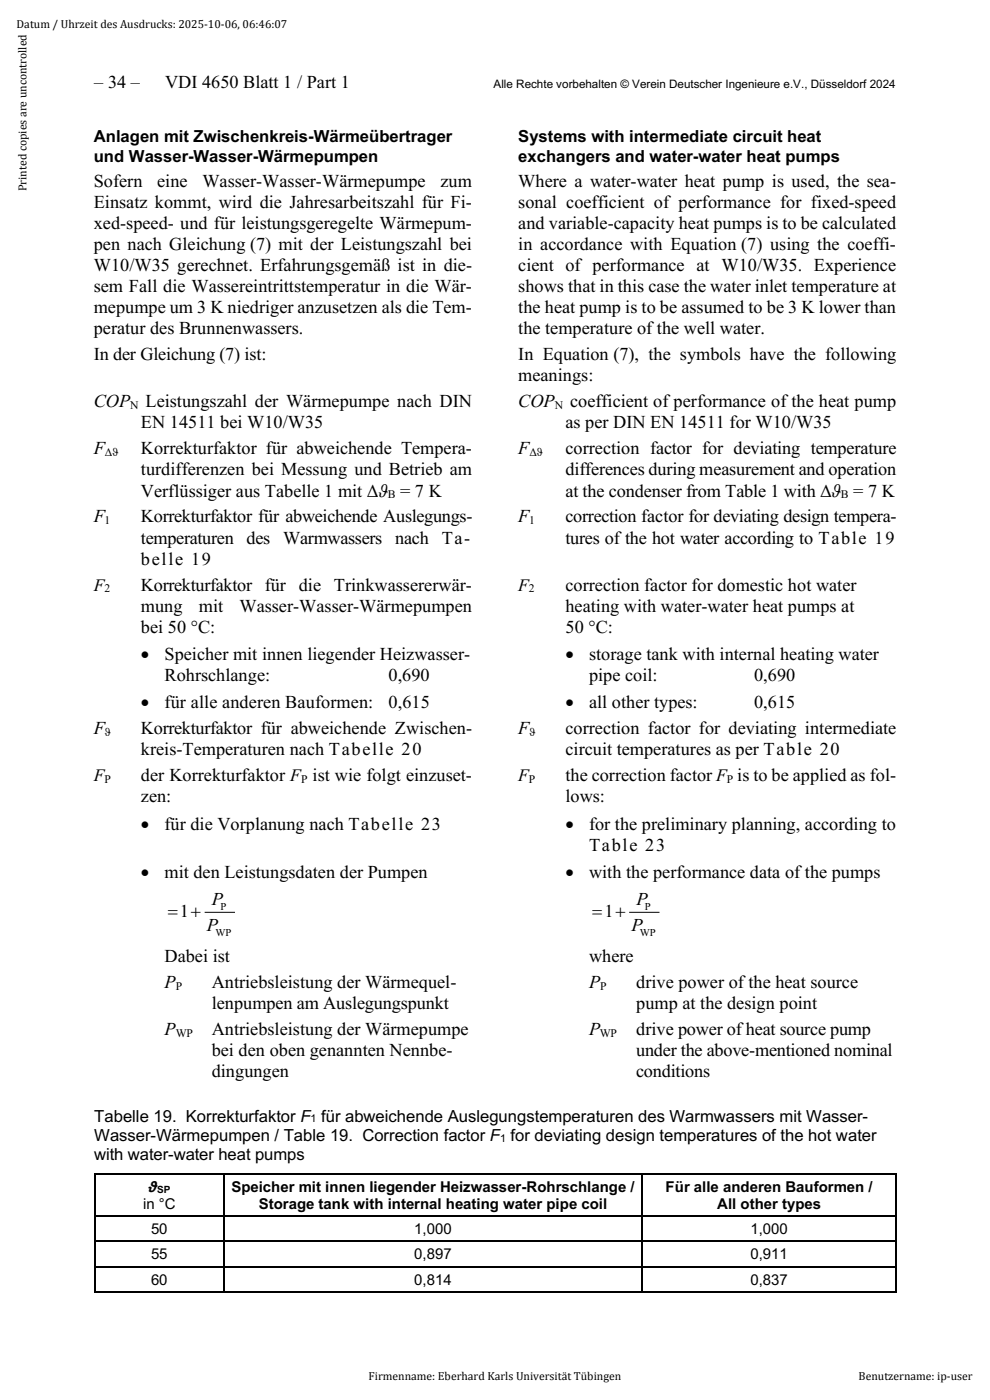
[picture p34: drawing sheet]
<svg xmlns="http://www.w3.org/2000/svg" width="210mm" height="297mm" viewBox="0 0 210 297" stroke-linecap="round" stroke-linejoin="round" font-family="sans-serif">
<defs><g id="words">
<g font-size="3.9">
<text x="20" y="18.6">– 34 –</text>
<text x="35" y="18.6">VDI 4650 Blatt 1 / Part 1</text>
<text x="19.9" y="39.7">Sofern</text>
<text x="33.4" y="39.7">eine</text>
<text x="42.9" y="39.7">Wasser-Wasser-Wärmepumpe</text>
<text x="93.4" y="39.7">zum</text>
<text x="110" y="39.7">Where a water-water heat pump is used, the sea-</text>
<text x="19.9" y="44.2">Einsatz kommt, wird die Jahresarbeitszahl für Fi-</text>
<text x="110" y="44.2">sonal coefficient of performance for fixed-speed</text>
<text x="19.9" y="48.6">xed-speed- und für leistungsgeregelte Wärmepum-</text>
<text x="19.9" y="53.1">pen nach Gleichung (7) mit der Leistungszahl bei</text>
<text x="110" y="48.6">and variable-capacity heat pumps is to be calculated</text>
<text x="110" y="53.1">in accordance with Equation (7) using the coeffi-</text>
<text x="19.9" y="57.5">W10/W35 gerechnet. Erfahrungsgemäß ist in die-</text>
<text x="110" y="57.5">cient of performance at W10/W35. Experience</text>
<text x="19.9" y="62">sem Fall die Wassereintrittstemperatur in die Wär-</text>
<text x="110" y="62">shows that in this case the water inlet temperature at</text>
<text x="19.9" y="66.5">mepumpe um 3 K niedriger anzusetzen als die Tem-</text>
<text x="19.9" y="70.9">peratur des Brunnenwassers.</text>
<text x="110" y="66.5">the heat pump is to be assumed to be 3 K lower than</text>
<text x="110" y="70.9">the temperature of the well water.</text>
<text x="19.9" y="76.5">In der Gleichung (7) ist:</text>
<text x="110" y="76.4">In Equation (7), the symbols have the following</text>
<text x="110" y="80.9">meanings:</text>
<text x="19.9" y="86.4">COP</text>
<text x="30.9" y="86.4">Leistungszahl der Wärmepumpe nach DIN</text>
<text x="110" y="86.4">COP</text>
<text x="120.9" y="86.4">coefficient of performance of the heat pump</text>
<text x="29.9" y="90.9">EN 14511 bei W10/W35</text>
<text x="120" y="90.9">as per DIN EN 14511 for W10/W35</text>
<text x="19.9" y="96.4">F</text>
<text x="29.9" y="96.4">Korrekturfaktor für abweichende Tempera-</text>
<text x="29.9" y="100.9">turdifferenzen bei Messung und Betrieb am</text>
<text x="110" y="96.4">F</text>
<text x="120" y="100.9">differences during measurement and operation</text>
<text x="120" y="96.4">correction factor for deviating temperature</text>
<text x="29.9" y="105.3">Verflüssiger aus Tabelle 1 mit Δϑ = 7 K</text>
<text x="120" y="105.3">at the condenser from Table 1 with Δϑ = 7 K</text>
<text x="19.9" y="110.8">F</text>
<text x="29.9" y="110.8">Korrekturfaktor für abweichende Auslegungs-</text>
<text x="110" y="110.8">F</text>
<text x="120" y="110.8">correction factor for deviating design tempera-</text>
<text x="29.9" y="115.3">temperaturen</text>
<text x="29.9" y="119.8">belle 19</text>
<text x="52.3" y="115.3">des</text>
<text x="60.1" y="115.3">Warmwassers</text>
<text x="83.9" y="115.3">nach</text>
<text x="93.7" y="115.3">Ta-</text>
<text x="120" y="115.3">tures of the hot water according to Table 19</text>
<text x="29.9" y="125.3">Korrekturfaktor für die Trinkwassererwär-</text>
<text x="120" y="125.3">correction factor for domestic hot water</text>
<text x="29.9" y="129.8">mung</text>
<text x="42.2" y="129.8">mit</text>
<text x="50.8" y="129.8">Wasser-Wasser-Wärmepumpen</text>
<text x="120" y="129.8">heating with water-water heat pumps at</text>
<text x="29.9" y="134.2">bei 50 °C:</text>
<text x="120" y="134.2">50 °C:</text>
<text x="29.9" y="140">•</text>
<text x="34.9" y="140">Speicher mit innen liegender Heizwasser-</text>
<text x="120" y="140">•</text>
<text x="125" y="140">storage tank with internal heating water</text>
<text x="34.9" y="144.5">Rohrschlange:</text>
<text x="82.4" y="144.5">0,690</text>
<text x="125" y="144.5">pipe coil:</text>
<text x="160" y="144.5">0,690</text>
<text x="19.9" y="155.8">F</text>
<text x="29.9" y="150.3">•</text>
<text x="29.9" y="155.8">Korrekturfaktor für abweichende Zwischen-</text>
<text x="34.9" y="150.3">für alle anderen Bauformen:</text>
<text x="82.4" y="150.3">0,615</text>
<text x="110" y="155.8">F</text>
<text x="120" y="155.8">correction factor for deviating intermediate</text>
<text x="120" y="150.3">•</text>
<text x="125" y="150.3">all other types:</text>
<text x="160" y="150.3">0,615</text>
<text x="29.9" y="160.3">kreis-Temperaturen nach Tabelle 20</text>
<text x="120" y="160.3">circuit temperatures as per Table 20</text>
<text x="29.9" y="165.8">der Korrekturfaktor F ist wie folgt einzuset-</text>
<text x="120" y="165.8">the correction factor F is to be applied as fol-</text>
<text x="29.9" y="170.2">zen:</text>
<text x="120" y="170.2">lows:</text>
<text x="29.9" y="176">•</text>
<text x="34.9" y="176">für die Vorplanung nach Tabelle 23</text>
<text x="120" y="176">•</text>
<text x="125" y="176">for the preliminary planning, according to</text>
<text x="125" y="180.5">Table 23</text>
<text x="29.9" y="186.3">•</text>
<text x="34.9" y="186.3">mit den Leistungsdaten der Pumpen</text>
<text x="120" y="186.3">•</text>
<text x="125" y="186.3">with the performance data of the pumps</text>
<text x="35.6" y="194.5">=1+</text>
<text x="43.9" y="197.6">P</text>
<text x="45" y="192.1">P</text>
<text x="125.6" y="194.5">=1+</text>
<text x="134" y="197.6">P</text>
<text x="135" y="192.1">P</text>
<text x="34.9" y="204.1">Dabei ist</text>
<text x="34.9" y="209.6">P</text>
<text x="44.9" y="209.6">Antriebsleistung der Wärmequel-</text>
<text x="125" y="204.1">where</text>
<text x="125" y="209.6">P</text>
<text x="135" y="209.6">drive power of the heat source</text>
<text x="44.9" y="214.1">lenpumpen am Auslegungspunkt</text>
<text x="135" y="214.1">pump at the design point</text>
<text x="34.9" y="219.6">P</text>
<text x="44.9" y="219.6">Antriebsleistung der Wärmepumpe</text>
<text x="125" y="219.6">P</text>
<text x="135" y="219.6">drive power of heat source pump</text>
<text x="44.9" y="224.1">bei den oben genannten Nennbe-</text>
<text x="135" y="224.1">under the above-mentioned nominal</text>
<text x="44.9" y="228.5">dingungen</text>
<text x="135" y="228.5">conditions</text>
</g>
<g font-size="3.7">
<text x="19.9" y="125.3">F</text>
<text x="110" y="125.3">F</text>
<text x="19.9" y="165.8">F</text>
<text x="110" y="165.8">F</text>
</g>
<g font-size="3.5">
<text x="19.9" y="30.2">Anlagen mit Zwischenkreis-Wärmeübertrager</text>
<text x="19.9" y="34.3">und Wasser-Wasser-Wärmepumpen</text>
<text x="110" y="30.2">Systems with intermediate circuit heat</text>
<text x="110" y="34.3">exchangers and water-water heat pumps</text>
<text x="20" y="238">Tabelle 19. Korrekturfaktor F für abweichende Auslegungstemperaturen des Warmwassers mit Wasser-</text>
<text x="20" y="242">Wasser-Wärmepumpen / Table 19. Correction factor F for deviating design temperatures of the hot water</text>
<text x="20" y="246.1">with water-water heat pumps</text>
</g>
<g font-size="3.2">
<text x="30.4" y="256.6">in °C</text>
<text x="31.5" y="252.9">ϑ</text>
<text x="49.1" y="252.9">Speicher mit innen liegender Heizwasser-Rohrschlange /</text>
<text x="54.9" y="256.6">Storage tank with internal heating water pipe coil</text>
<text x="141.2" y="252.9">Für alle anderen Bauformen /</text>
<text x="152.2" y="256.6">All other types</text>
<text x="32" y="261.9">50</text>
<text x="87.9" y="261.9">1,000</text>
<text x="159.2" y="261.9">1,000</text>
<text x="32" y="267.2">55</text>
<text x="87.9" y="267.2">0,897</text>
<text x="159.2" y="267.2">0,911</text>
<text x="32" y="272.5">60</text>
<text x="87.9" y="272.5">0,814</text>
<text x="159.2" y="272.5">0,837</text>
</g>
<g font-size="2.5">
<text x="3.5" y="6">Datum / Uhrzeit des Ausdrucks: 2025-10-06, 06:46:07</text>
<text x="104.7" y="18.6">Alle Rechte vorbehalten © Verein Deutscher Ingenieure e.V., Düsseldorf 2024</text>
<text x="5.6" y="40.6" transform="rotate(-90 5.6 40.6)">Printed copies are uncontrolled</text>
<text x="27.6" y="86.8">N</text>
<text x="117.7" y="86.8">N</text>
<text x="22.3" y="96.8">Δϑ</text>
<text x="112.3" y="96.8">Δϑ</text>
<text x="82.3" y="105.7">B</text>
<text x="178.4" y="105.7">B</text>
<text x="22.2" y="111.2">1</text>
<text x="112.3" y="111.2">1</text>
<text x="22.2" y="125.7">2</text>
<text x="112.2" y="125.7">2</text>
<text x="22.3" y="156.2">ϑ</text>
<text x="112.3" y="156.2">ϑ</text>
<text x="22.2" y="166.1">P</text>
<text x="63.9" y="166.1">P</text>
<text x="112.2" y="166.1">P</text>
<text x="154.2" y="166.1">P</text>
<text x="37.3" y="210">P</text>
<text x="127.3" y="210">P</text>
<text x="37.3" y="220">WP</text>
<text x="127.3" y="220">WP</text>
<text x="78.2" y="292.8">Firmenname: Eberhard Karls Universität Tübingen</text>
<text x="182.2" y="292.8">Benutzername: ip-user</text>
</g>
<g font-size="2.3">
<text x="65.9" y="238.1">1</text>
<text x="106.1" y="242.2">1</text>
</g>
<g font-size="2.2">
<text x="46.8" y="193">P</text>
<text x="136.8" y="193">P</text>
<text x="45.7" y="198.5">WP</text>
<text x="135.8" y="198.5">WP</text>
</g>
<text font-size="2.1" x="33.3" y="253.1">SP</text>
</g></defs>
<path d="M43.5 193.6h6.2M133.6 193.6h6.2" fill="none" stroke="#000" stroke-width=".21"/>
<g fill="#000">
<path d="M20 249h.3v.2h-.3zM20 257.9h.3v.3h-.3zM47.4 249.2h.2v.1h-.2zM47.4 249h.2v.2h-.2zM47.4 257.9h.2v.3h-.2zM136.1 249.2h.3v.1h-.3zM136.1 249h.3v.2h-.3zM136.1 257.9h.3v.3h-.3zM190 249h.3v.2h-.3zM190 257.9h.3v.3h-.3zM20 263.3h.3v.2h-.3zM20 268.6h.3v.3h-.3z"/>
<path d="M20 273.9h.3v.3h-.3zM47.4 263.3h.2v.2h-.2zM47.4 268.6h.2v.3h-.2zM47.4 273.9h.2v.3h-.2zM136.1 263.3h.3v.2h-.3zM136.1 268.6h.3v.3h-.3zM136.1 273.9h.3v.3h-.3zM190 263.3h.3v.2h-.3zM190 268.6h.3v.3h-.3zM190 273.9h.3v.3h-.3z"/>
</g>
<g fill="none" stroke="#000" stroke-width=".25">
<path d="M20.2 249.2v8.7M20.2 258.2v5.1M20.3 249.1h27.1M20.3 258.1h27.1M47.5 249.2v8.7M47.5 258.2v5.1M47.6 249.1h88.5M47.6 258.1h88.5M136.2 249.2v8.7M136.2 258.2v5.1M136.4 249.1h53.6M136.4 258.1h53.6"/>
<path d="M190.2 249.2v8.7M190.2 258.2v5.1M20.2 263.5v5.1M20.2 268.9v5M20.3 263.4h27.1M20.3 268.7h27.1M20.3 274h27.1M47.5 263.5v5.1M47.5 268.9v5M47.6 263.4h88.5M47.6 268.7h88.5M47.6 274h88.5"/>
<path d="M136.2 263.5v5.1M136.2 268.9v5M136.4 263.4h53.6M136.4 268.7h53.6M136.4 274h53.6M190.2 263.5v5.1M190.2 268.9v5"/>
</g>
<use href="#words"/>
</svg>
